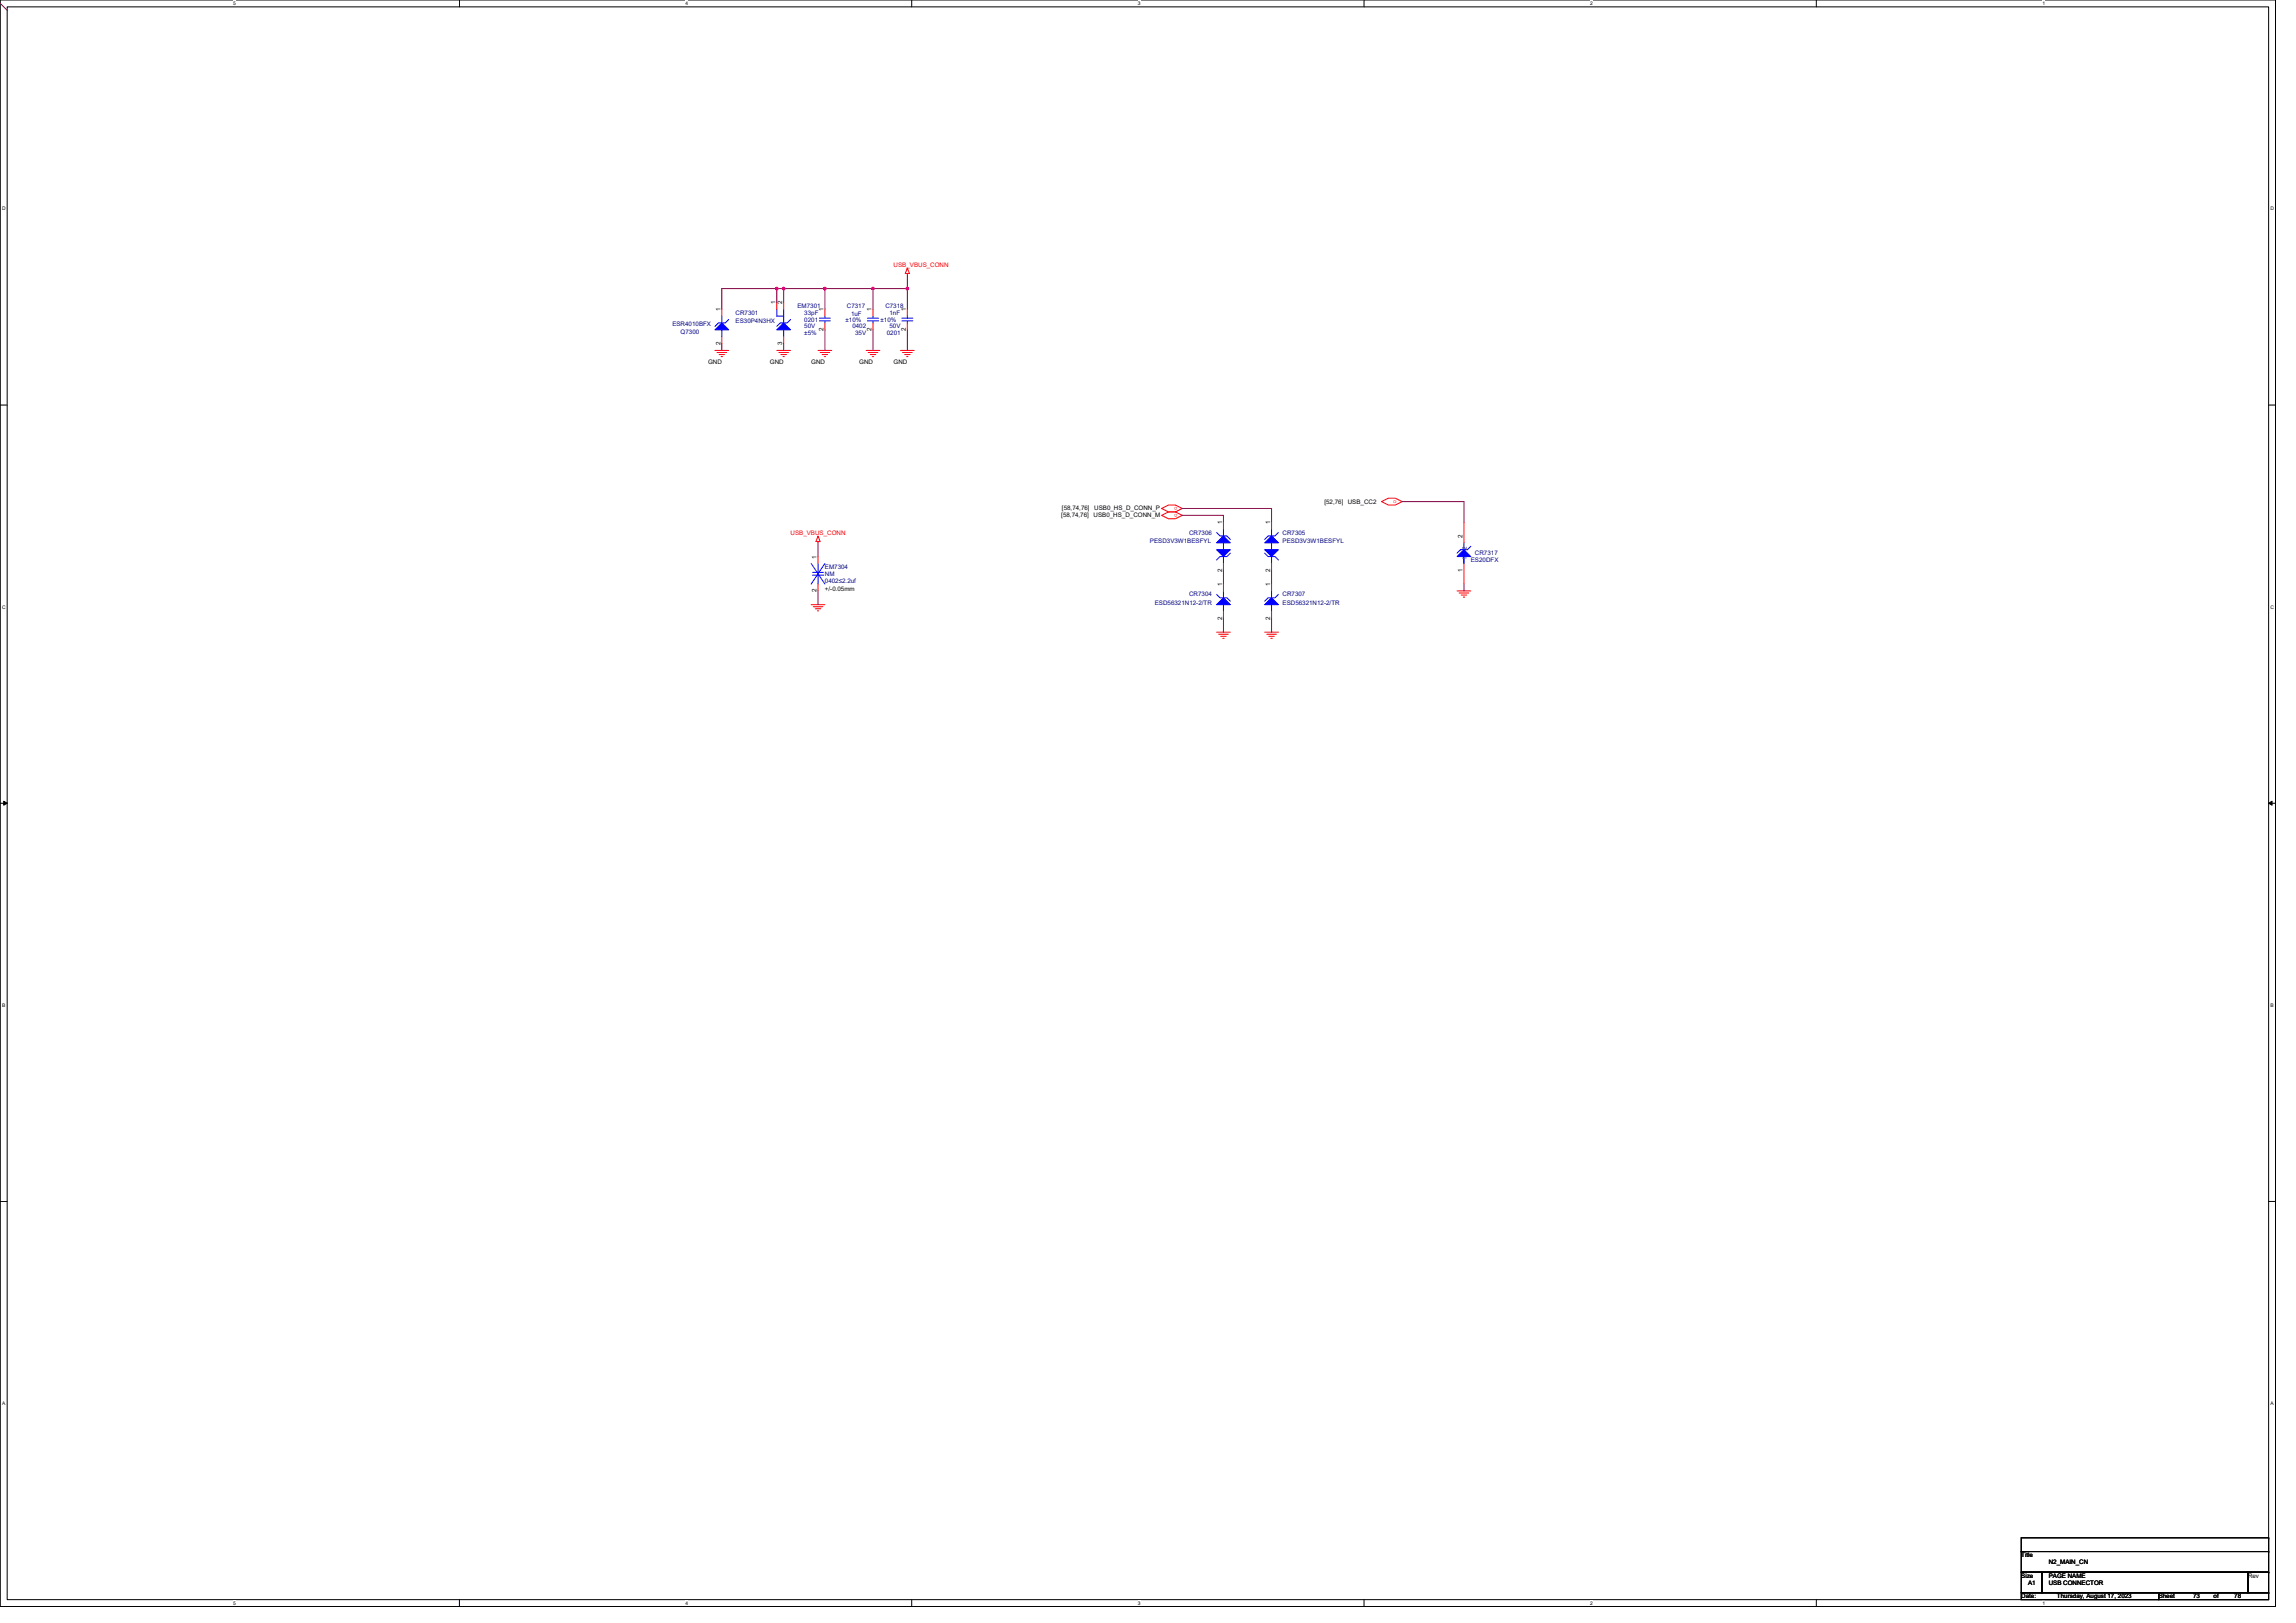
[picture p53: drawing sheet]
<svg xmlns="http://www.w3.org/2000/svg" width="297mm" height="210mm" viewBox="0 0 297 210" stroke-linecap="round" stroke-linejoin="round" font-family="sans-serif">
<defs><g id="words">
<g font-size=".8" fill="#f00">
<text x="115.6" y="34.5">USB_VBUS_CONN</text>
<text x="152.3" y="65.6" transform="rotate(180 152.3 65.6)">o</text>
<text x="180.2" y="65.1">o</text>
<text x="102.3" y="69.2">USB_VBUS_CONN</text>
<text x="152.3" y="66.5" transform="rotate(180 152.3 66.5)">o</text>
</g>
<g font-size=".8">
<text x="93.2" y="40.3" transform="rotate(-90 93.2 40.3)">1</text>
<text x="100.3" y="39.4" transform="rotate(-90 100.3 39.4)">1</text>
<text x="101.2" y="39.4" transform="rotate(-90 101.2 39.4)">2</text>
<text x="106.5" y="40.3" transform="rotate(-90 106.5 40.3)">1</text>
<text x="112.8" y="40.3" transform="rotate(-90 112.8 40.3)">1</text>
<text x="117.2" y="40.3" transform="rotate(-90 117.2 40.3)">1</text>
<text x="91.6" y="47.1">GND</text>
<text x="93.2" y="44.6" transform="rotate(-90 93.2 44.6)">2</text>
<text x="99.6" y="47.1">GND</text>
<text x="101.2" y="44.6" transform="rotate(-90 101.2 44.6)">3</text>
<text x="104.9" y="47.1">GND</text>
<text x="106.5" y="42.9" transform="rotate(-90 106.5 42.9)">2</text>
<text x="111.2" y="47.1">GND</text>
<text x="112.8" y="42.9" transform="rotate(-90 112.8 42.9)">2</text>
<text x="115.6" y="47.1">GND</text>
<text x="117.2" y="42.9" transform="rotate(-90 117.2 42.9)">2</text>
<text x="137.4" y="66">[58,74,76]</text>
<text x="141.6" y="66">USB0_HS_D_CONN_P</text>
<text x="171.3" y="65.2">[52,76] USB_CC2</text>
<text x="137.3" y="66.9">[58,74,76]</text>
<text x="141.5" y="66.9">USB0_HS_D_CONN_M</text>
<text x="158.1" y="67.8" transform="rotate(-90 158.1 67.8)">1</text>
<text x="164.3" y="67.8" transform="rotate(-90 164.3 67.8)">1</text>
<text x="189.2" y="69.6" transform="rotate(-90 189.2 69.6)">2</text>
<text x="105.6" y="76.6" transform="rotate(-90 105.6 76.6)">2</text>
<text x="105.6" y="72.3" transform="rotate(-90 105.6 72.3)">1</text>
<text x="106.7" y="76.5">+/-0.05mm</text>
<text x="158.1" y="75.8" transform="rotate(-90 158.1 75.8)">1</text>
<text x="158.1" y="74" transform="rotate(-90 158.1 74)">2</text>
<text x="164.3" y="75.8" transform="rotate(-90 164.3 75.8)">1</text>
<text x="164.3" y="74" transform="rotate(-90 164.3 74)">2</text>
<text x="189.2" y="74" transform="rotate(-90 189.2 74)">1</text>
<text x="158.1" y="80.2" transform="rotate(-90 158.1 80.2)">2</text>
<text x="164.3" y="80.2" transform="rotate(-90 164.3 80.2)">2</text>
<text x="261.5" y="201.5">Title</text>
<text x="265" y="202.3">N2_MAIN_CN</text>
<text x="261.5" y="204.1">Size</text>
<text x="261.5" y="206.8">Date:</text>
<text x="262.4" y="205">A1</text>
<text x="265" y="204.1">PAGE NAME</text>
<text x="265" y="205">USB CONNECTOR</text>
<text x="266.1" y="206.8">Thursday, August 17, 2023</text>
<text x="279.3" y="206.8">Sheet</text>
<text x="283.7" y="206.8">73</text>
<text x="286.4" y="206.8">of</text>
<text x="289.1" y="206.8">78</text>
<text x="290.8" y="204.1">Rev</text>
</g>
<g font-size=".8" fill="#000080">
<text x="95.2" y="40.7">CR7301</text>
<text x="95.2" y="41.8">ES30P4N3HX</text>
<text x="103.2" y="39.8">EM7301</text>
<text x="104.1" y="40.7">33pF</text>
<text x="104.1" y="41.6">0201</text>
<text x="109.4" y="41.6">±10%</text>
<text x="109.6" y="39.8">C7317</text>
<text x="110.1" y="40.9">1uF</text>
<text x="113.9" y="41.6">±10%</text>
<text x="114.5" y="39.8">C7318</text>
<text x="115.1" y="40.7">1nF</text>
<text x="87" y="42.1">ESR4010BFX</text>
<text x="88.1" y="43.2">Q7300</text>
<text x="104.1" y="42.5">50V</text>
<text x="104.1" y="43.4">±5%</text>
<text x="110.3" y="42.5">0402</text>
<text x="110.6" y="43.4">35V</text>
<text x="114.7" y="43.4">0201</text>
<text x="115.1" y="42.5">50V</text>
<text x="148.8" y="70.2">PESD3V3W1BESFYL</text>
<text x="153.8" y="69.2">CR7306</text>
<text x="165.9" y="69.2">CR7305</text>
<text x="165.9" y="70.2">PESD3V3W1BESFYL</text>
<text x="190.8" y="71.8">CR7317</text>
<text x="106.7" y="73.6">EM7304</text>
<text x="106.7" y="74.5">NM</text>
<text x="106.7" y="75.4">0402≤2.2uf</text>
<text x="153.8" y="77.2">CR7304</text>
<text x="165.9" y="77.2">CR7307</text>
<text x="190.3" y="72.7">ES20DFX</text>
<text x="149.4" y="78.2">ESD56321N12-2/TR</text>
<text x="165.9" y="78.2">ESD56321N12-2/TR</text>
</g>
<g font-size=".8" fill="#004080">
<text x="189.8" y="71.1" transform="rotate(-90 189.8 71.1)">2</text>
<text x="189.8" y="72.5" transform="rotate(-90 189.8 72.5)">1</text>
</g>
<g font-size=".6">
<text x="30.2" y=".7">5</text>
<text x="88.7" y=".7">4</text>
<text x="147.2" y=".7">3</text>
<text x="205.7" y=".7">2</text>
<text x="264.2" y=".7">1</text>
<text x=".3" y="27.2">D</text>
<text x="293.7" y="27.2">D</text>
<text x=".3" y="78.7">C</text>
<text x="293.7" y="78.7">C</text>
<text x=".3" y="130.3">B</text>
<text x="293.7" y="130.3">B</text>
<text x=".3" y="181.8">A</text>
<text x="293.7" y="181.8">A</text>
<text x="30.2" y="207.6">5</text>
<text x="88.7" y="207.6">4</text>
<text x="147.2" y="207.6">3</text>
<text x="205.7" y="207.6">2</text>
<text x="264.2" y="207.6">1</text>
</g>
</g></defs>
<path d="M0 0h294.4v207.8h-294.4zM.9 .9h292.6v206.1h-292.6z" fill="none" stroke="#000" stroke-width=".13"/>
<g fill="#fff">
<path d="M30.2 .1h.3v.7h-.3z"/>
<path d="M30.2 207h.3v.8h-.3z"/>
</g>
<path d="M59.4 0v.9M59.4 207v.8" fill="none" stroke="#000" stroke-width=".13"/>
<g fill="#fff">
<path d="M88.7 .1h.3v.7h-.3z"/>
<path d="M88.7 207h.3v.8h-.3z"/>
</g>
<path d="M118 0v.9M118 207v.8" fill="none" stroke="#000" stroke-width=".13"/>
<g fill="#fff">
<path d="M147.2 .1h.4v.7h-.4z"/>
<path d="M147.2 207h.4v.8h-.4z"/>
</g>
<path d="M176.5 0v.9M176.5 207v.8" fill="none" stroke="#000" stroke-width=".13"/>
<g fill="#fff">
<path d="M205.7 .1h.4v.7h-.4z"/>
<path d="M205.7 207h.4v.8h-.4z"/>
</g>
<path d="M235 0v.9M235 207v.8" fill="none" stroke="#000" stroke-width=".13"/>
<g fill="#fff">
<path d="M264.2 .1h.4v.7h-.4z"/>
<path d="M264.2 207h.4v.8h-.4z"/>
<path d="M.3 26.6h.4v.8h-.4z"/>
<path d="M293.7 26.6h.5v.8h-.5z"/>
<path d="M.3 78.2h.4v.7h-.4z"/>
<path d="M293.7 78.2h.5v.7h-.5z"/>
</g>
<path d="M0 52.4h.9M293.5 52.4h.9" fill="none" stroke="#000" stroke-width=".13"/>
<g fill="#fff">
<path d="M.3 129.7h.4v.7h-.4z"/>
<path d="M293.7 129.7h.4v.7h-.4z"/>
</g>
<path d="M0 103.9h.9M.5 103.7l.4 .2-.4 .3zM293.5 103.9h.9M293.5 103.9l.4-.2v.5z" fill="none" stroke="#000" stroke-width=".13"/>
<path d="M.5 103.7l.4 .2-.4 .3zM293.5 103.9l.4-.2v.5z" fill="#000"/>
<g fill="#fff">
<path d="M.2 181.2h.5v.7h-.5z"/>
<path d="M293.7 181.2h.4v.7h-.4z"/>
</g>
<g fill="none" stroke="#000" stroke-width=".13">
<path d="M0 155.4h.9M293.5 155.4h.9M261.5 199h32v1.7h-32zM293.5 199h.1M261.5 200.7h32v2.7h-32zM261.5 203.4h2.7v2.7h-2.7zM261.5 206.1h17.8v.9h-17.8zM264.2 203.4h.1M264.2 203.4h26.6v2.7h-26.6zM279.3 206.1h.1M279.3 206.1h14.2v.9h-14.2zM290.8 203.4h.1"/>
<path d="M290.8 203.4h2.7v2.7h-2.7zM293.5 200.7h.1M293.5 203.4h.1M293.5 206.1h.1"/>
</g>
<g fill="none" stroke="#f00" stroke-width=".13">
<path d="M100.5 39.1v.9M101.4 39.1v.9M117.4 34.7l.3 .7h-.6zM117.4 35.4v.2M92.5 45.3h1.8M92.8 45.6h1.2M93 45.9h.7M93.3 46.1h.2M93.4 43.6v.9M93.4 40v.9M100.5 45.3h1.8M100.8 45.6h1.2"/>
<path d="M101 45.9h.7M101.3 46.1h.2M101.4 43.6v.9M105.8 45.3h1.8M106.1 45.6h1.2M106.4 45.9h.7M106.6 46.1h.2M106.7 40v.9M106.7 41.8v.9M112.1 45.3h1.7M112.3 45.6h1.3M112.6 45.9h.7"/>
<path d="M112.9 46.1h.1M112.9 40v.9M112.9 41.8v.9M116.5 45.3h1.8M116.8 45.6h1.2M117 45.9h.7M117.3 46.1h.2M117.4 40v.9M117.4 41.8v.9M104.9 78.2h1.8M105.2 78.5h1.3M105.5 78.8h.7"/>
<path d="M105.7 79h.2M105.8 69.3l.3 .8h-.5zM105.8 70.1v.1M105.8 72v.9M105.8 75.6v.9M150.3 65.8l.9-.5h.9l.8 .5-.8 .4h-.9zM150.3 66.7l.9-.5h.9l.8 .5-.8 .4h-.9zM158.3 79.1v.9M158.3 75.6v.9M158.3 67.6v.9M158.3 72.9v.9M164.5 79.1v.9"/>
<path d="M164.5 75.6v.9M164.5 67.6v.9M164.5 72.9v.9M178.7 64.9l.9-.4h.9l.9 .4-.9 .4h-.9zM188.5 76.5h1.8M188.8 76.7h1.2M189 77h.8M189.3 77.3h.2M189.4 67.6v2.6M189.4 72.9v2.7M157.4 81.8h1.8M157.7 82.1h1.2"/>
<path d="M157.9 82.3h.7M158.2 82.6h.2M163.6 81.8h1.8M163.9 82.1h1.2M164.1 82.3h.8M164.4 82.6h.2"/>
</g>
<g fill="none" stroke="#800040" stroke-width=".13">
<path d="M0 .4h.1M0 .4l.9 .9M100.5 37.3h.9M100.5 37.3h-7.1v2.7M100.5 37.3v1.8M101.4 37.3h5.3M101.4 37.3v1.8M106.7 37.3v2.7M106.7 37.3h6.2M112.9 37.3v2.7M112.9 37.3h4.5M117.4 35.6v1.7"/>
<path d="M117.4 37.3v2.7M93.4 44.5v.8M101.4 44.5v.8M106.7 42.7v2.6M112.9 42.7v2.6M117.4 42.7v2.6M105.8 76.5v1.7M105.8 70.2v1.8M152.9 66.7h5.4v.9M152.9 65.8h11.6v1.8M158.3 73.8v1.8M164.5 73.8v1.8"/>
<path d="M181.4 64.9h8v2.7M189.4 75.6v.9M158.3 80v1.8M164.5 80v1.8"/>
</g>
<g fill="none" stroke="#00f" stroke-width=".13">
<path d="M93.4 42.7v.9M93.4 40.9v.9M94.3 41.3l-.5 .5h-.9l-.4 .4M100.5 40v.9h.9M101.4 42.7v.9M101.4 40.9v.9M101.4 40v.9M102.3 41.3l-.5 .5h-.9l-.4 .4M106 41.2h1.4M106 41.5h1.4M106.7 40.9v.3M106.7 41.5v.3"/>
<path d="M112.2 41.2h1.5M112.2 41.5h1.5M112.9 40.9v.3M112.9 41.5v.3M116.7 41.2h1.4M116.7 41.5h1.4M117.4 40.9v.3M117.4 41.5v.3M104.9 72.9l1.8 2.7M105.1 74.1h1.4M105.1 74.4h1.4M105.8 72.9v1.2"/>
<path d="M105.8 74.4v1.2M106.7 72.9l-1.8 2.7M157.4 76.9l.4 .4h.9l.5 .5M157.4 68.9l.4 .4h.9l.5 .5M158.3 78.2v.9M158.3 76.5v.8M158.3 68.5v.8M158.3 70.2v.9M158.3 72v.9M159.2 71.6l-.5 .4h-.9l-.4 .5M163.6 71.6l.5 .4h.8l.5 .5M164.5 78.2v.9"/>
<path d="M164.5 76.5v.8M164.5 68.5v.8M164.5 70.2v.9M164.5 72v.9M165.4 76.9l-.5 .4h-.8l-.5 .5M165.4 68.9l-.5 .4h-.8l-.5 .5M189.4 70.2v.9M189.4 72v.9M190.3 70.7l-.5 .4h-.8l-.5 .5"/>
</g>
<g fill="#00f" stroke="#00f" stroke-width=".13">
<path d="M101.4 41.8l.9 .9h-1.8z"/>
<path d="M93.4 41.8l.9 .9h-1.8z"/>
<path d="M157.4 78.2l.9-.9 .9 .9z"/>
<path d="M164.5 77.3l.9 .9h-1.8z"/>
<path d="M157.4 70.2l.9-.9 .9 .9z"/>
<path d="M157.4 71.1h1.8l-.9 .9z"/>
<path d="M188.5 72l.9-.9 .9 .9z"/>
<path d="M164.5 69.3l.9 .9h-1.8z"/>
<path d="M163.6 71.1h1.8l-.9 .9z"/>
</g>
<g fill="#f0f" stroke="#f0f" stroke-width=".13">
<circle cx="100.5" cy="37.3" r=".17"/>
<circle cx="101.4" cy="37.3" r=".17"/>
<circle cx="112.9" cy="37.3" r=".17"/>
<circle cx="106.7" cy="37.3" r=".17"/>
<circle cx="117.4" cy="37.3" r=".17"/>
</g>
<use href="#words"/>
</svg>
